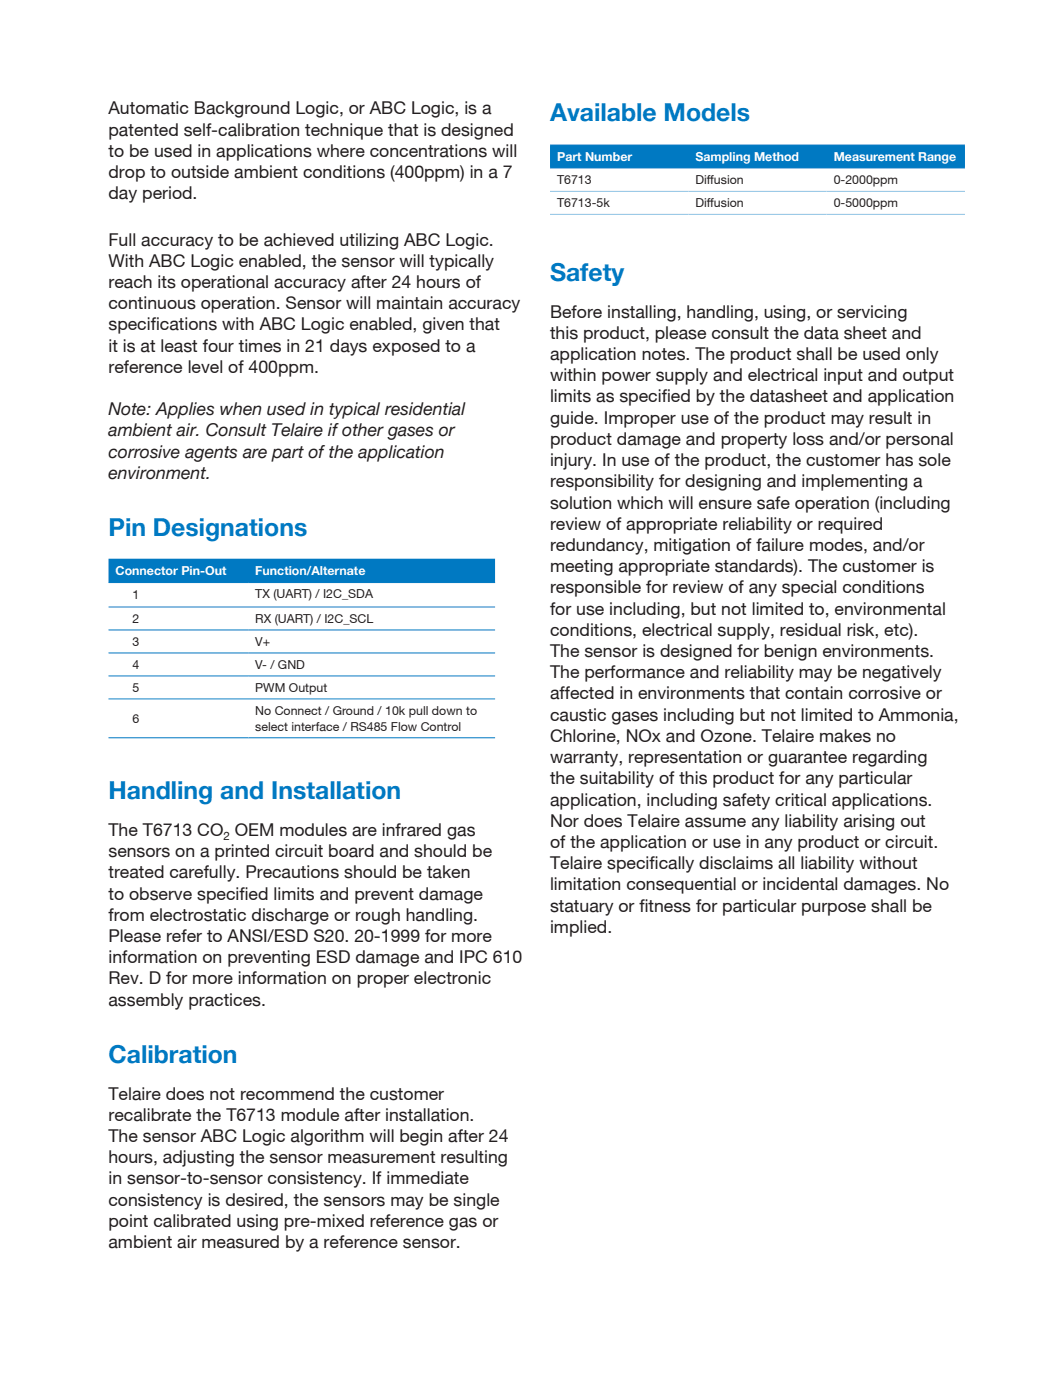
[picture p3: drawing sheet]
<svg xmlns="http://www.w3.org/2000/svg" width="210mm" height="279mm" viewBox="0 0 210 279" stroke-linecap="round" stroke-linejoin="round" font-family="sans-serif">
<defs><g id="words">
<g font-size="4.9" fill="#0079c2">
<text x="109.8" y="24.2">Available Models</text>
<text x="109.8" y="56">Safety</text>
<text x="21.7" y="106.9">Pin Designations</text>
<text x="21.7" y="159.4">Handling and Installation</text>
<text x="21.7" y="212">Calibration</text>
</g>
<g font-size="3.5" fill="#231f20">
<text x="21.7" y="22.8">Automatic Background Logic, or ABC Logic, is a</text>
<text x="21.7" y="27.1">patented self-calibration technique that is designed</text>
<text x="21.7" y="31.3">to be used in applications where concentrations will</text>
<text x="21.7" y="35.5">drop to outside ambient conditions (400ppm) in a 7</text>
<text x="21.7" y="39.8">day period.</text>
<text x="21.7" y="49">Full accuracy to be achieved utilizing ABC Logic.</text>
<text x="21.7" y="53.2">With ABC Logic enabled, the sensor will typically</text>
<text x="21.7" y="57.5">reach its operational accuracy after 24 hours of</text>
<text x="21.7" y="61.7">continuous operation. Sensor will maintain accuracy</text>
<text x="21.7" y="65.9">specif</text>
<text x="30.1" y="65.9">ications with ABC Logic enabled, given that</text>
<text x="109.8" y="63.4">Before installing, handling, using, or servicing</text>
<text x="21.7" y="70.2">it is at least four times in 21 days exposed to a</text>
<text x="109.8" y="67.6">this product, please consult the data sheet and</text>
<text x="109.8" y="71.9">application notes. The product shall be used only</text>
<text x="21.7" y="74.4">reference level of 400ppm.</text>
<text x="109.8" y="76.1">within power supply and electrical input and output</text>
<text x="21.7" y="82.9">Note: Applies when used in typical residential</text>
<text x="109.8" y="80.3">limits as specif</text>
<text x="132.1" y="80.3">ied by the datasheet and application</text>
<text x="21.7" y="87.1">ambient air. Consult Telaire if other gases or</text>
<text x="109.8" y="84.6">guide. Improper use of the product may result in</text>
<text x="109.8" y="88.8">product damage and property loss and/or personal</text>
<text x="21.7" y="91.3">corrosive agents are part of the application</text>
<text x="21.7" y="95.6">environment.</text>
<text x="109.8" y="93">injury. In use of the product, the customer has sole</text>
<text x="109.8" y="97.3">responsibility for designing and implementing a</text>
<text x="109.8" y="101.5">solution which will ensure safe operation (including</text>
<text x="109.8" y="105.7">review of appropriate reliability or required</text>
<text x="109.8" y="110">redundancy, mitigation of failure modes, and/or</text>
<text x="109.8" y="114.2">meeting appropriate standards). The customer is</text>
<text x="109.8" y="118.4">responsible for review of any special conditions</text>
<text x="109.8" y="122.7">for use including, but not limited to, environmental</text>
<text x="109.8" y="126.9">conditions, electrical supply, residual risk, etc).</text>
<text x="109.8" y="131.1">The sensor is designed for benign environments.</text>
<text x="109.8" y="135.4">The performance and reliability may be negatively</text>
<text x="109.8" y="139.6">affected in environments that contain corrosive or</text>
<text x="109.8" y="143.8">caustic gases including but not limited to Ammonia,</text>
<text x="109.8" y="148.1">Chlorine, NOx and Ozone. Telaire makes no</text>
<text x="109.8" y="152.3">warranty, representation or guarantee regarding</text>
<text x="109.8" y="156.5">the suitability of this product for any particular</text>
<text x="109.8" y="160.8">application, including safety critical applications.</text>
<text x="21.7" y="166.8">The T6713 CO OEM modules are infrared gas</text>
<text x="109.8" y="165">Nor does Telaire assume any liability arising out</text>
<text x="21.7" y="171.1">sensors on a printed circuit board and should be</text>
<text x="109.8" y="169.2">of the application or use in any product or circuit.</text>
<text x="109.8" y="173.5">Telaire specif</text>
<text x="129.6" y="173.5">ically disclaims all liability without</text>
<text x="21.7" y="175.3">treated carefully. Precautions should be taken</text>
<text x="21.7" y="179.5">to observe specif</text>
<text x="47.8" y="179.5">ied limits and prevent damage</text>
<text x="109.8" y="177.7">limitation consequential or incidental damages. No</text>
<text x="21.7" y="183.8">from electrostatic discharge or rough handling.</text>
<text x="109.8" y="181.9">statuary or f</text>
<text x="127.6" y="181.9">itness for particular purpose shall be</text>
<text x="21.7" y="188">Please refer to ANSI/ESD S20. 20-1999 for more</text>
<text x="109.8" y="186.2">implied.</text>
<text x="21.7" y="192.2">information on preventing ESD damage and IPC 610</text>
<text x="21.7" y="196.5">Rev. D for more information on proper electronic</text>
<text x="21.7" y="200.7">assembly practices.</text>
<text x="21.7" y="219.5">Telaire does not recommend the customer</text>
<text x="21.7" y="223.7">recalibrate the T6713 module after installation.</text>
<text x="21.7" y="227.9">The sensor ABC Logic algorithm will begin after 24</text>
<text x="21.7" y="232.2">hours, adjusting the sensor measurement resulting</text>
<text x="21.7" y="236.4">in sensor-to-sensor consistency. If immediate</text>
<text x="21.7" y="240.6">consistency is desired, the sensors may be single</text>
<text x="21.7" y="244.9">point calibrated using pre-mixed reference gas or</text>
<text x="21.7" y="249.1">ambient air measured by a reference sensor.</text>
</g>
<g font-size="2.5" fill="#fff">
<text x="111.2" y="32.2">Part Number</text>
<text x="138.8" y="32.2">Sampling Method</text>
<text x="166.4" y="32.2">Measurement Range</text>
<text x="23.1" y="114.9">Connector Pin-Out</text>
<text x="50.9" y="114.9">Function/Alternate</text>
</g>
<g font-size="2.5" fill="#231f20">
<text x="111.2" y="36.8">T6713</text>
<text x="111.2" y="41.4">T6713-5k</text>
<text x="138.8" y="36.8">Diffusion</text>
<text x="138.8" y="41.4">Diffusion</text>
<text x="166.4" y="36.8">0-2000ppm</text>
<text x="166.4" y="41.4">0-5000ppm</text>
<text x="26.4" y="119.6">1</text>
<text x="50.9" y="119.4">TX (UART) / I2C_SDA</text>
<text x="26.4" y="124.3">2</text>
<text x="50.9" y="124.3">RX (UART) / I2C_SCL</text>
<text x="26.4" y="128.9">3</text>
<text x="50.9" y="128.9">V+</text>
<text x="26.4" y="133.5">4</text>
<text x="50.9" y="133.5">V- / GND</text>
<text x="26.4" y="138.1">5</text>
<text x="50.9" y="138.1">PWM Output</text>
<text x="50.9" y="142.7">No Connect / Ground / 10k pull down to</text>
<text x="26.4" y="144.2">6</text>
<text x="50.9" y="145.8">select interface / RS485 Flow Control</text>
</g>
<text font-size="2.3" fill="#231f20" x="44.6" y="167.7">2</text>
</g></defs>
<path d="M21.7 111.5h27.8v4.8h-27.8zM49.5 111.5h49.3v4.8h-49.3z" fill="#0079c2"/>
<path d="M21.7 116.3h77.1M21.7 121.1h77.1M21.7 125.7h77.1M21.7 130.3h77.1M21.7 134.9h77.1M21.7 139.5h77.1M21.7 147.2h77.1" fill="none" stroke="#0079c2" stroke-width=".2"/>
<path d="M109.8 28.9h27.6v4.7h-27.6zM137.4 28.9h27.6v4.7h-27.6zM165 28.9h27.6v4.7h-27.6z" fill="#0079c2"/>
<path d="M109.8 28.9h82.8M109.8 33.6h82.8M109.8 38.2h82.8M109.8 42.8h82.8" fill="none" stroke="#94b9e1" stroke-width=".2"/>
<use href="#words"/>
</svg>
